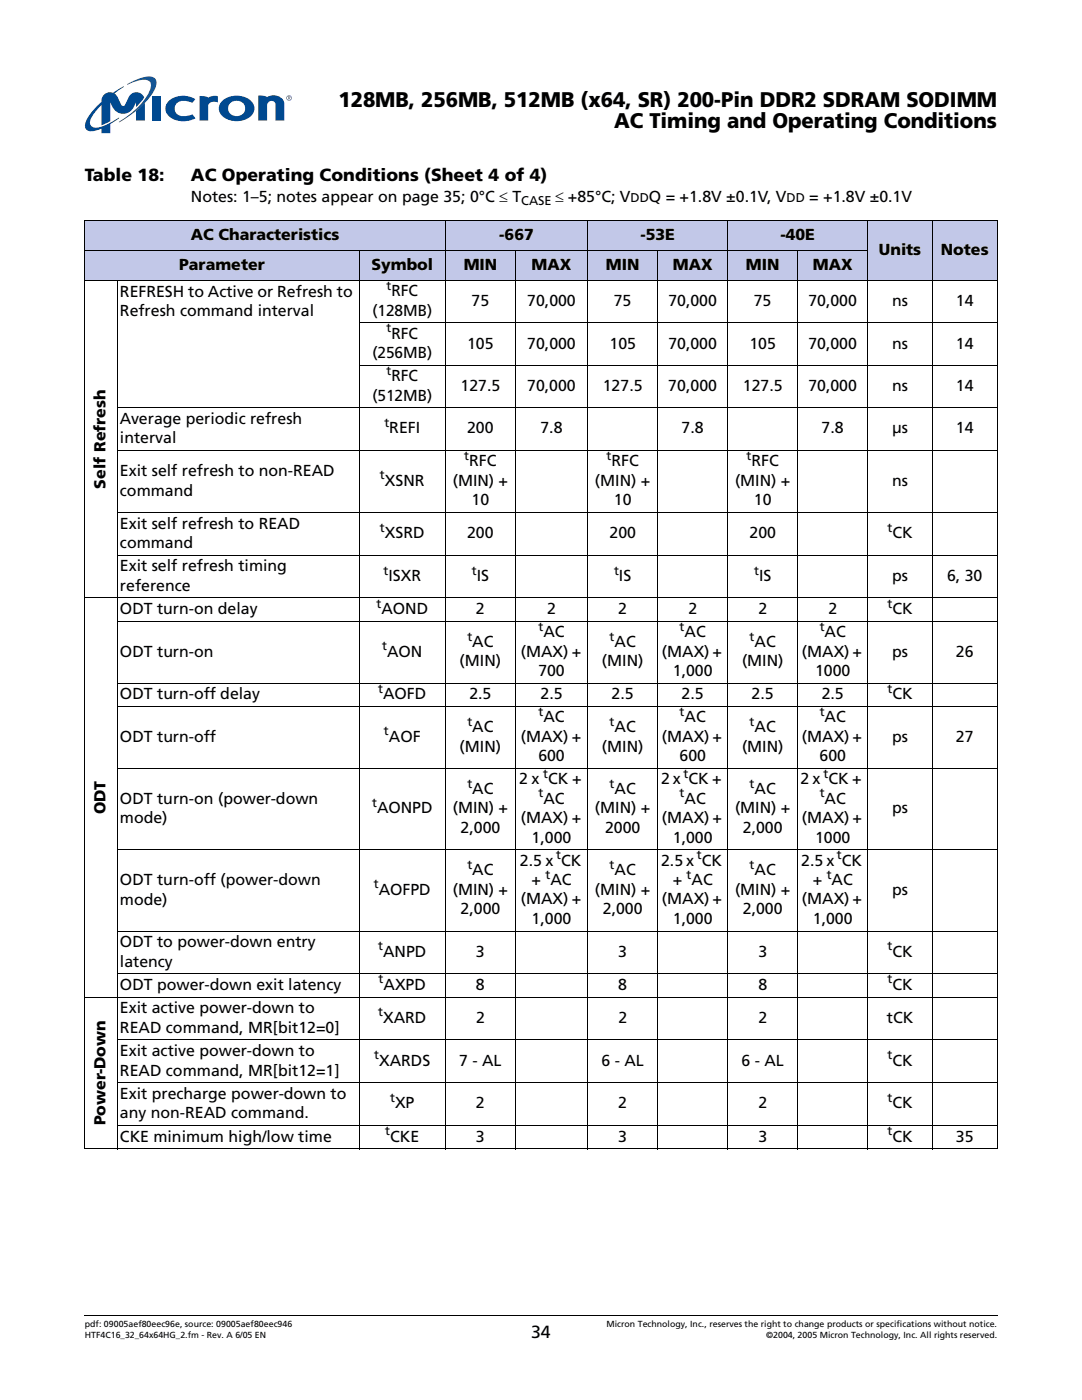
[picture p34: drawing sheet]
<svg xmlns="http://www.w3.org/2000/svg" width="216mm" height="279mm" viewBox="0 0 216 279" stroke-linecap="round" stroke-linejoin="round" font-family="sans-serif">
<defs><g id="words">
<g font-size="4.2">
<text x="67.5" y="21.3">128MB, 256MB, 512MB (x64, SR) 200-Pin DDR2 SDRAM SODIMM</text>
<text x="122.5" y="25.5">AC Timing and Operating Conditions</text>
</g>
<g font-size="3.5">
<text x="16.9" y="36.2">Table 18:</text>
<text x="38.1" y="36.2">AC Operating Conditions (Sheet 4 of 4)</text>
<text x="106" y="267">34</text>
</g>
<g font-size="3.2">
<text x="38.1" y="40.2">Notes: 1–5; notes appear on page 35; 0°C ≤ T</text>
<text x="110.8" y="40.2">≤ +85°C; V</text>
<text x="129.5" y="40.2">Q = +1.8V ±0.1V, V</text>
<text x="161.5" y="40.2">= +1.8V ±0.1V</text>
<text x="38.1" y="47.9">AC Characteristics</text>
<text x="99.6" y="47.9">-667</text>
<text x="127.8" y="47.9">-53E</text>
<text x="155.7" y="47.9">-40E</text>
<text x="35.8" y="53.8">Parameter</text>
<text x="74.1" y="53.8">Symbol</text>
<text x="92.5" y="53.8">MIN</text>
<text x="106.1" y="53.8">MAX</text>
<text x="120.9" y="53.8">MIN</text>
<text x="134.3" y="53.8">MAX</text>
<text x="148.8" y="53.8">MIN</text>
<text x="162.2" y="53.8">MAX</text>
<text x="175.4" y="50.8">Units</text>
<text x="187.7" y="50.8">Notes</text>
<text x="23.9" y="59.2">REFRESH to Active or Refresh to</text>
<text x="78.1" y="59.1">RFC</text>
<text x="23.9" y="63.1">Refresh command interval</text>
<text x="74.3" y="63">(128MB)</text>
<text x="94.1" y="61.1">75</text>
<text x="105.2" y="61.1">70,000</text>
<text x="122.5" y="61.1">75</text>
<text x="133.4" y="61.1">70,000</text>
<text x="150.4" y="61.1">75</text>
<text x="161.3" y="61.1">70,000</text>
<text x="178" y="61.1">ns</text>
<text x="190.7" y="61.1">14</text>
<text x="74.3" y="71.5">(256MB)</text>
<text x="78.1" y="67.6">RFC</text>
<text x="93.2" y="69.6">105</text>
<text x="105.2" y="69.6">70,000</text>
<text x="121.6" y="69.6">105</text>
<text x="133.4" y="69.6">70,000</text>
<text x="149.5" y="69.6">105</text>
<text x="161.3" y="69.6">70,000</text>
<text x="178" y="69.6">ns</text>
<text x="190.7" y="69.6">14</text>
<text x="78.1" y="76.1">RFC</text>
<text x="74.3" y="79.9">(512MB)</text>
<text x="91.9" y="78">127.5</text>
<text x="105.2" y="78">70,000</text>
<text x="120.3" y="78">127.5</text>
<text x="133.4" y="78">70,000</text>
<text x="148.2" y="78">127.5</text>
<text x="161.3" y="78">70,000</text>
<text x="178" y="78">ns</text>
<text x="190.7" y="78">14</text>
<text x="23.9" y="84.6">Average periodic refresh</text>
<text x="23.9" y="88.5">interval</text>
<text x="77.7" y="86.5">REFI</text>
<text x="93.2" y="86.5">200</text>
<text x="107.9" y="86.5">7.8</text>
<text x="136" y="86.5">7.8</text>
<text x="163.9" y="86.5">7.8</text>
<text x="178" y="86.5">µs</text>
<text x="190.7" y="86.5">14</text>
<text x="23.9" y="95.1">Exit self refresh to non-READ</text>
<text x="93.6" y="93.1">RFC</text>
<text x="122" y="93.1">RFC</text>
<text x="150" y="93.1">RFC</text>
<text x="21" y="97.5" transform="rotate(-90 21 97.5)">Self Refresh</text>
<text x="23.9" y="98.9">command</text>
<text x="76.8" y="97">XSNR</text>
<text x="90.3" y="97">(MIN) +</text>
<text x="94.1" y="100.8">10</text>
<text x="118.7" y="97">(MIN) +</text>
<text x="122.5" y="100.8">10</text>
<text x="146.7" y="97">(MIN) +</text>
<text x="150.4" y="100.8">10</text>
<text x="178" y="97">ns</text>
<text x="23.9" y="105.5">Exit self refresh to READ</text>
<text x="76.8" y="107.4">XSRD</text>
<text x="93.2" y="107.4">200</text>
<text x="121.6" y="107.4">200</text>
<text x="149.6" y="107.4">200</text>
<text x="178.1" y="107.4">CK</text>
<text x="23.9" y="109.4">command</text>
<text x="23.9" y="114">Exit self refresh timing</text>
<text x="23.9" y="117.9">reference</text>
<text x="77.5" y="115.9">ISXR</text>
<text x="95.1" y="115.9">IS</text>
<text x="123.5" y="115.9">IS</text>
<text x="151.5" y="115.9">IS</text>
<text x="178" y="115.9">ps</text>
<text x="189" y="115.9">6, 30</text>
<text x="23.9" y="122.6">ODT turn-on delay</text>
<text x="76.1" y="122.5">AOND</text>
<text x="95" y="122.5">2</text>
<text x="109.2" y="122.5">2</text>
<text x="123.4" y="122.5">2</text>
<text x="137.4" y="122.5">2</text>
<text x="151.3" y="122.5">2</text>
<text x="165.3" y="122.5">2</text>
<text x="178.1" y="122.5">CK</text>
<text x="23.9" y="131.1">ODT turn-on</text>
<text x="77.2" y="131">AON</text>
<text x="94.2" y="129.1">AC</text>
<text x="103.9" y="131">(MAX) +</text>
<text x="108.4" y="127.1">AC</text>
<text x="122.6" y="129.1">AC</text>
<text x="132.1" y="131">(MAX) +</text>
<text x="136.6" y="127.1">AC</text>
<text x="150.6" y="129.1">AC</text>
<text x="160" y="131">(MAX) +</text>
<text x="164.5" y="127.1">AC</text>
<text x="178" y="131">ps</text>
<text x="190.7" y="131">26</text>
<text x="91.7" y="133">(MIN)</text>
<text x="107.4" y="134.9">700</text>
<text x="120.1" y="133">(MIN)</text>
<text x="134.3" y="134.9">1,000</text>
<text x="148.1" y="133">(MIN)</text>
<text x="162.6" y="134.9">1000</text>
<text x="23.9" y="139.6">ODT turn-off delay</text>
<text x="76.5" y="139.5">AOFD</text>
<text x="93.7" y="139.5">2.5</text>
<text x="107.9" y="139.5">2.5</text>
<text x="122" y="139.5">2.5</text>
<text x="136" y="139.5">2.5</text>
<text x="150" y="139.5">2.5</text>
<text x="164" y="139.5">2.5</text>
<text x="178.1" y="139.5">CK</text>
<text x="23.9" y="148.1">ODT turn-off</text>
<text x="77.6" y="148">AOF</text>
<text x="91.7" y="150">(MIN)</text>
<text x="94.2" y="146.1">AC</text>
<text x="103.9" y="148">(MAX) +</text>
<text x="108.4" y="144.2">AC</text>
<text x="120.1" y="150">(MIN)</text>
<text x="122.6" y="146.1">AC</text>
<text x="132.1" y="148">(MAX) +</text>
<text x="136.6" y="144.2">AC</text>
<text x="148.1" y="150">(MIN)</text>
<text x="150.6" y="146.1">AC</text>
<text x="160" y="148">(MAX) +</text>
<text x="164.5" y="144.2">AC</text>
<text x="178" y="148">ps</text>
<text x="190.7" y="148">27</text>
<text x="107.4" y="151.9">600</text>
<text x="135.6" y="151.9">600</text>
<text x="163.5" y="151.9">600</text>
<text x="23.9" y="160.4">ODT turn-on (power-down</text>
<text x="94.2" y="158.5">AC</text>
<text x="103.6" y="156.5">2 x CK +</text>
<text x="108.4" y="160.4">AC</text>
<text x="122.6" y="158.5">AC</text>
<text x="131.9" y="156.5">2 x CK +</text>
<text x="136.6" y="160.4">AC</text>
<text x="150.6" y="158.5">AC</text>
<text x="159.7" y="156.5">2 x CK +</text>
<text x="164.5" y="160.4">AC</text>
<text x="21" y="162.5" transform="rotate(-90 21 162.5)">ODT</text>
<text x="23.9" y="164.3">mode)</text>
<text x="75.2" y="162.3">AONPD</text>
<text x="90.3" y="162.3">(MIN) +</text>
<text x="91.9" y="166.2">2,000</text>
<text x="103.9" y="164.3">(MAX) +</text>
<text x="118.7" y="162.3">(MIN) +</text>
<text x="120.7" y="166.2">2000</text>
<text x="132.1" y="164.3">(MAX) +</text>
<text x="146.7" y="162.3">(MIN) +</text>
<text x="148.2" y="166.2">2,000</text>
<text x="160" y="164.3">(MAX) +</text>
<text x="178" y="162.3">ps</text>
<text x="103.8" y="172.7">2.5 x CK</text>
<text x="106.1" y="168.1">1,000</text>
<text x="131.9" y="172.7">2.5 x CK</text>
<text x="134.3" y="168.1">1,000</text>
<text x="159.9" y="172.7">2.5 x CK</text>
<text x="162.6" y="168.1">1000</text>
<text x="23.9" y="176.7">ODT turn-off (power-down</text>
<text x="75.6" y="178.6">AOFPD</text>
<text x="90.3" y="178.6">(MIN) +</text>
<text x="94.2" y="174.7">AC</text>
<text x="106.1" y="176.6">+ AC</text>
<text x="118.7" y="178.6">(MIN) +</text>
<text x="122.6" y="174.7">AC</text>
<text x="134.2" y="176.6">+ AC</text>
<text x="146.7" y="178.6">(MIN) +</text>
<text x="150.6" y="174.7">AC</text>
<text x="162.2" y="176.6">+ AC</text>
<text x="178" y="178.6">ps</text>
<text x="23.9" y="180.5">mode)</text>
<text x="91.9" y="182.4">2,000</text>
<text x="103.9" y="180.5">(MAX) +</text>
<text x="106.1" y="184.4">1,000</text>
<text x="120.3" y="182.4">2,000</text>
<text x="132.1" y="180.5">(MAX) +</text>
<text x="134.3" y="184.4">1,000</text>
<text x="148.2" y="182.4">2,000</text>
<text x="160" y="180.5">(MAX) +</text>
<text x="162.2" y="184.4">1,000</text>
<text x="23.9" y="189">ODT to power-down entry</text>
<text x="76.5" y="190.9">ANPD</text>
<text x="95" y="190.9">3</text>
<text x="123.4" y="190.9">3</text>
<text x="151.3" y="190.9">3</text>
<text x="178.1" y="190.9">CK</text>
<text x="23.9" y="197.6">ODT power-down exit latency</text>
<text x="23.9" y="192.9">latency</text>
<text x="76.5" y="197.5">AXPD</text>
<text x="95" y="197.5">8</text>
<text x="123.4" y="197.5">8</text>
<text x="151.3" y="197.5">8</text>
<text x="178.1" y="197.5">CK</text>
<text x="23.9" y="202.2">Exit active power-down to</text>
<text x="23.9" y="206.1">READ command, MR[bit12=0]</text>
<text x="76.5" y="204.1">XARD</text>
<text x="95" y="204.1">2</text>
<text x="123.4" y="204.1">2</text>
<text x="151.3" y="204.1">2</text>
<text x="177" y="204.1">tCK</text>
<text x="23.9" y="210.8">Exit active power-down to</text>
<text x="23.9" y="214.7">READ command, MR[bit12=1]</text>
<text x="75.6" y="212.7">XARDS</text>
<text x="91.6" y="212.7">7 - AL</text>
<text x="120" y="212.7">6 - AL</text>
<text x="148" y="212.7">6 - AL</text>
<text x="178.1" y="212.7">CK</text>
<text x="23.9" y="219.3">Exit precharge power-down to</text>
<text x="78.8" y="221.2">XP</text>
<text x="95" y="221.2">2</text>
<text x="123.4" y="221.2">2</text>
<text x="151.3" y="221.2">2</text>
<text x="178.1" y="221.2">CK</text>
<text x="21" y="224.6" transform="rotate(-90 21 224.6)">Power-Down</text>
<text x="23.9" y="223.2">any non-READ command.</text>
<text x="23.9" y="227.8">CKE minimum high/low time</text>
<text x="77.9" y="227.8">CKE</text>
<text x="95" y="227.8">3</text>
<text x="123.4" y="227.8">3</text>
<text x="151.3" y="227.8">3</text>
<text x="178.1" y="227.8">CK</text>
<text x="190.7" y="227.8">35</text>
</g>
<g font-size="2.5">
<text x="104" y="41">CASE</text>
<text x="125.8" y="40.2">DD</text>
<text x="156.9" y="40.2">DD</text>
<text x="77.2" y="57.9">t</text>
<text x="77.2" y="66.3">t</text>
<text x="77.2" y="74.8">t</text>
<text x="76.7" y="85.2">t</text>
<text x="75.8" y="95.7">t</text>
<text x="92.6" y="91.8">t</text>
<text x="121" y="91.8">t</text>
<text x="149" y="91.8">t</text>
<text x="75.8" y="106.1">t</text>
<text x="177.1" y="106.1">t</text>
<text x="76.5" y="114.7">t</text>
<text x="94.1" y="114.7">t</text>
<text x="122.5" y="114.7">t</text>
<text x="150.5" y="114.7">t</text>
<text x="75.1" y="121.3">t</text>
<text x="107.5" y="125.9">t</text>
<text x="135.6" y="125.9">t</text>
<text x="163.6" y="125.9">t</text>
<text x="177.1" y="121.3">t</text>
<text x="76.3" y="129.8">t</text>
<text x="93.3" y="127.8">t</text>
<text x="121.6" y="127.8">t</text>
<text x="149.6" y="127.8">t</text>
<text x="75.5" y="138.3">t</text>
<text x="107.5" y="142.9">t</text>
<text x="135.6" y="142.9">t</text>
<text x="163.6" y="142.9">t</text>
<text x="177.1" y="138.3">t</text>
<text x="76.6" y="146.8">t</text>
<text x="93.3" y="144.8">t</text>
<text x="121.6" y="144.8">t</text>
<text x="149.6" y="144.8">t</text>
<text x="108.4" y="155.2">t</text>
<text x="136.4" y="155.2">t</text>
<text x="164.3" y="155.2">t</text>
<text x="74.2" y="161.1">t</text>
<text x="93.3" y="157.2">t</text>
<text x="107.5" y="159.1">t</text>
<text x="121.6" y="157.2">t</text>
<text x="135.6" y="159.1">t</text>
<text x="149.6" y="157.2">t</text>
<text x="163.6" y="159.1">t</text>
<text x="93.3" y="173.4">t</text>
<text x="111" y="171.5">t</text>
<text x="121.6" y="173.4">t</text>
<text x="139" y="171.5">t</text>
<text x="149.6" y="173.4">t</text>
<text x="167" y="171.5">t</text>
<text x="74.6" y="177.3">t</text>
<text x="108.8" y="175.3">t</text>
<text x="137" y="175.3">t</text>
<text x="165" y="175.3">t</text>
<text x="75.5" y="189.7">t</text>
<text x="177.1" y="189.7">t</text>
<text x="75.5" y="196.3">t</text>
<text x="177.1" y="196.3">t</text>
<text x="75.5" y="202.9">t</text>
<text x="74.7" y="211.4">t</text>
<text x="177.1" y="211.4">t</text>
<text x="77.9" y="219.9">t</text>
<text x="177.1" y="219.9">t</text>
<text x="76.9" y="226.5">t</text>
<text x="177.1" y="226.5">t</text>
</g>
<g font-size="1.8">
<text x="16.9" y="264.9">pdf: 09005aef80eec96e, source: 09005aef80eec946</text>
<text x="16.9" y="267">HTF4C16_32_64x64HG_2.fm - Rev. A 6/05 EN</text>
<text x="121" y="264.9">Micron Technology, Inc., reserves the right to change products or specifications without notice.</text>
<text x="152.9" y="267">©2004, 2005 Micron Technology, Inc. All rights reserved.</text>
</g>
</g></defs>
<path d="M16.8 262.4l.1 .2z" fill="#000"/>
<path d="M16.9 262.5h182.2" fill="none" stroke="#000" stroke-width=".2"/>
<g fill="#fff">
<path d="M16.9 28h182.1v1.7h-182.1z"/>
<path d="M16.9 15.3h41.5v11.3h-41.5z"/>
</g>
<g fill="#004990">
<path d="M33.8 20a4.6 4.6 0 0 1 5.2-.2l-.6 .7a2.9 2.9 0 0 0-3.3 .3 1.6 1.6 0 0 0 .1 1.8 1.6 1.6 0 0 0 1.8 .6l1.4-.4 .6 .8a4.7 4.7 0 0 1-5.6-.8 2.01 2.01 0 0 1 .4-2.8z"/>
<path d="M51.5 19.1a2.24 2.24 0 0 1 1.8 .3l.6-.3a2.42 2.42 0 0 1 2.7 1.1l.1 3.9h-1.7v-3.3a.85 .85 0 0 0-1-.7 .85 .85 0 0 0-.7 .9v3.1h-1.8z"/>
<path d="M30.4 19.2h1.7v4.9h-1.7z"/>
<path d="M39.8 19.2l1.3 .1 .4 .2 1-.4 1 .1v1.2l-.5-.1a1.18 1.18 0 0 0-1.5 .8v3h-1.7z"/>
<path d="M27.1 22.1l1.8-1.6v3.6h-1.8z"/>
<path d="M46.1 20.5a1.68 1.68 0 0 1 2.1-.1 1.68 1.68 0 0 1 .5 2.1 1.69 1.69 0 0 1-2.3 .5 1.69 1.69 0 0 1-.6-2.2zM44.5 20a2.11 2.11 0 0 0 .5 3.7 4.4 4.4 0 0 0 5.4-.9 2.13 2.13 0 0 0-1-3.2 4.6 4.6 0 0 0-4.9 .4z"/>
</g>
<path d="M25.4 16.8a9.2 9.2 0 0 1 4.9-1.5 1.26 1.26 0 0 1 .8 1.8 14 14 0 0 1-4.9 5.7l-2.5 1.6 .4-.4a14.8 14.8 0 0 0 5.9-6.3 1.22 1.22 0 0 0-.1-1.3 1.22 1.22 0 0 0-1.3-.5l-1.2 .2-2 .8z" fill="#00817a"/>
<g fill="#004990">
<path d="M20.7 18.9a2.18 2.18 0 0 1 1.9-.4l2.1-1.3-1.9 1.5 .7 .7 .8 1.6 .4 .1 .3-.2a3.3 3.3 0 0 1 1.5-2.3 1.55 1.55 0 0 1 2.2 1l-1.6 1.8v-1a2.8 2.8 0 0 1-2.5 2.3 2.34 2.34 0 0 1-2.2-1.5l-.4-.8v3.8l-1.8 .8v-4.1l-.7 .8a5 5 0 0 0-1.5 3 1.14 1.14 0 0 0 1.4 .8 18 18 0 0 0 4.4-2l-1.8 1.3v1.8h-1.8v-.9a3.7 3.7 0 0 1-2.8 .3 1.36 1.36 0 0 1-.2-1.8 11.1 11.1 0 0 1 3-3.9 1.78 1.78 0 0 1 .5-1.4z"/>
<path d="M57.1 19.6a.55 .55 0 0 1 1.1 0 .55 .55 0 0 1-1.1 0zM57.2 19.6a.45 .45 0 0 0 .9 0 .45 .45 0 0 0-.9 0zM57.5 19.2l.4 .1-.1 .3 .2 .3-.3-.3-.2 .3zM57.6 19.3v.2h.2v-.2z"/>
</g>
<g fill="#c2c8e8">
<path d="M16.9 44h72v6h-72z"/>
<path d="M88.9 44h28.4v6h-28.4z"/>
<path d="M117.3 44h27.9v6h-27.9z"/>
<path d="M145.2 44h28v6h-28z"/>
<path d="M173.2 44h12.9v12h-12.9z"/>
<path d="M186.1 44h12.8v12h-12.8z"/>
<path d="M16.9 50h54.8v6h-54.8z"/>
<path d="M71.7 50h17.2v6h-17.2z"/>
<path d="M88.9 50h13.9v6h-13.9z"/>
<path d="M102.8 50h14.5v6h-14.5z"/>
<path d="M117.3 50h13.9v6h-13.9z"/>
<path d="M131.2 50h14v6h-14z"/>
<path d="M145.2 50h14v6h-14z"/>
<path d="M159.2 50h14v6h-14z"/>
</g>
<g fill="none" stroke="#000" stroke-width=".2">
<path d="M16.8 44h182.2M16.8 50h156.4M16.8 56h182.2M16.9 44v185.2M23.3 55.9v173.4M71.7 49.9v179.4M88.9 43.9v185.4M102.8 49.9v179.4M117.3 43.9v185.4M131.2 49.9v179.4M145.2 43.9v185.4M159.2 49.9v179.4"/>
<path d="M173.2 43.9v185.4M186.1 43.9v185.4M198.9 44v185.2M71.6 64.4h127.4M71.6 72.9h127.4M23.3 81.4h175.7M23.3 89.9h175.7M16.8 119.3h182.2M23.3 102.3h175.7M23.3 110.8h175.7M23.3 124h175.7M23.3 136.3h175.7"/>
<path d="M23.3 141h175.7M23.3 153.3h175.7M23.3 169.6h175.7M16.8 199h182.2M23.3 185.8h175.7M23.3 194.3h175.7M23.3 207.5h175.7M23.3 216.1h175.7M16.8 229.3h182.2M23.3 224.6h175.7"/>
</g>
<use href="#words"/>
</svg>
